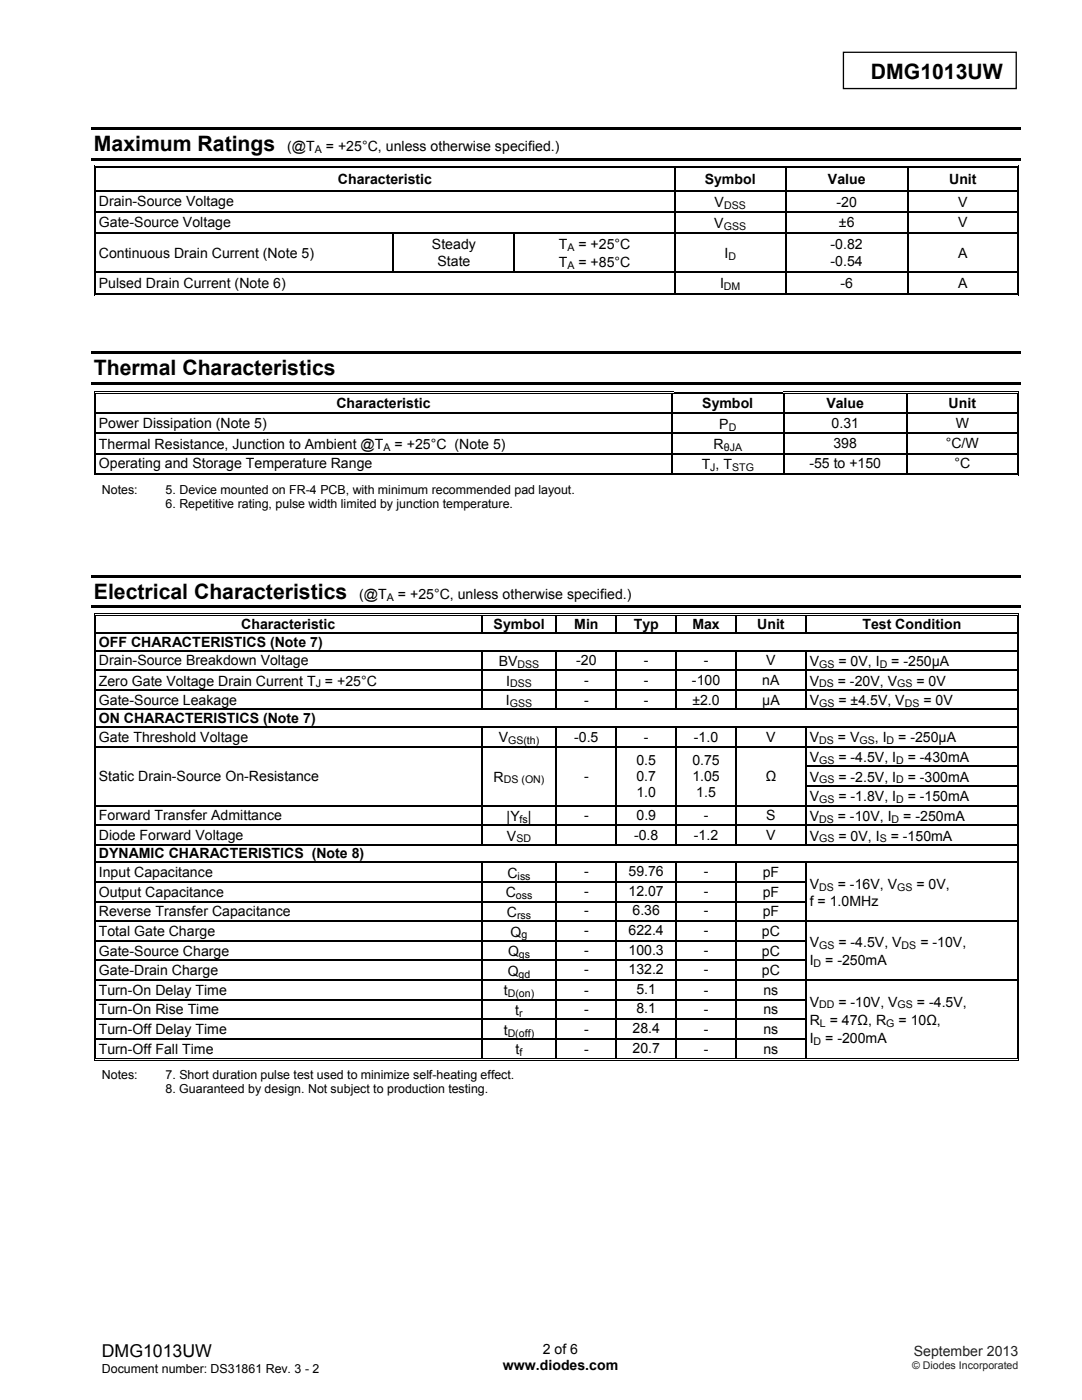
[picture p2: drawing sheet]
<svg xmlns="http://www.w3.org/2000/svg" width="216mm" height="279mm" viewBox="0 0 216 279" stroke-linecap="round" stroke-linejoin="round" font-family="sans-serif">
<defs><g id="words">
<g font-size="4.2">
<text x="173.8" y="15.8">DMG1013UW</text>
<text x="18.7" y="30.2">Maximum Ratings</text>
<text x="18.7" y="74.9">Thermal Characteristics</text>
<text x="18.7" y="119.6">Electrical Characteristics</text>
</g>
<text font-size="3.5" x="20.3" y="270.9">DMG1013UW</text>
<g font-size="2.8">
<text x="57.3" y="30.2">(@T</text>
<text x="65" y="30.2">= +25°C, unless otherwise specified.)</text>
<text x="19.7" y="41.2">Drain-Source Voltage</text>
<text x="67.4" y="36.8">Characteristic</text>
<text x="140.6" y="36.8">Symbol</text>
<text x="142.6" y="41.3">V</text>
<text x="165.2" y="36.8">Value</text>
<text x="166.9" y="41.2">-20</text>
<text x="189.4" y="36.8">Unit</text>
<text x="191.2" y="41.2">V</text>
<text x="19.7" y="45.4">Gate-Source Voltage</text>
<text x="142.5" y="45.5">V</text>
<text x="167.4" y="45.4">±6</text>
<text x="191.2" y="45.4">V</text>
<text x="19.7" y="51.4">Continuous Drain Current (Note 5)</text>
<text x="86.2" y="49.8">Steady</text>
<text x="87.3" y="53">State</text>
<text x="111.5" y="53.4">T</text>
<text x="111.5" y="49.7">T</text>
<text x="115.4" y="49.7">= +25°C</text>
<text x="115.4" y="53.4">= +85°C</text>
<text x="144.6" y="51.5">I</text>
<text x="165.7" y="49.8">-0.82</text>
<text x="165.7" y="53">-0.54</text>
<text x="191.2" y="51.4">A</text>
<text x="19.7" y="57.4">Pulsed Drain Current (Note 6)</text>
<text x="143.7" y="57.5">I</text>
<text x="167.7" y="57.4">-6</text>
<text x="191.2" y="57.4">A</text>
<text x="67.1" y="81.5">Characteristic</text>
<text x="140.1" y="81.5">Symbol</text>
<text x="164.9" y="81.5">Value</text>
<text x="189.3" y="81.5">Unit</text>
<text x="19.7" y="85.5">Power Dissipation (Note 5)</text>
<text x="19.7" y="89.6">Thermal Resistance, Junction to Ambient @T</text>
<text x="78.7" y="89.6">= +25°C (Note 5)</text>
<text x="142.4" y="89.6">R</text>
<text x="143.5" y="85.6">P</text>
<text x="165.9" y="85.5">0.31</text>
<text x="166.3" y="89.5">398</text>
<text x="188.7" y="89.5">°C/W</text>
<text x="190.7" y="85.5">W</text>
<text x="19.7" y="93.5">Operating and Storage Temperature Range</text>
<text x="140" y="93.6">T , T</text>
<text x="161.5" y="93.5">-55 to +150</text>
<text x="190.5" y="93.5">°C</text>
<text x="71.7" y="119.6">(@T</text>
<text x="79.4" y="119.6">= +25°C, unless otherwise specified.)</text>
<text x="48.1" y="125.6">Characteristic</text>
<text x="98.5" y="125.6">Symbol</text>
<text x="114.6" y="125.6">Min</text>
<text x="126.4" y="125.6">Typ</text>
<text x="138.2" y="125.6">Max</text>
<text x="151.1" y="125.6">Unit</text>
<text x="172.1" y="125.6">Test Condition</text>
<text x="19.7" y="129.1">OFF CHARACTERISTICS (Note 7)</text>
<text x="19.7" y="132.8">Drain-Source Breakdown Voltage</text>
<text x="19.7" y="136.8">Zero Gate Voltage Drain Current T = +25°C</text>
<text x="99.5" y="132.9">BV</text>
<text x="101" y="136.8">I</text>
<text x="115" y="132.8">-20</text>
<text x="116.5" y="136.7">-</text>
<text x="128.5" y="132.8">-</text>
<text x="128.5" y="136.7">-</text>
<text x="138.1" y="136.7">-100</text>
<text x="140.4" y="132.8">-</text>
<text x="152.1" y="136.7">nA</text>
<text x="152.9" y="132.8">V</text>
<text x="161.6" y="136.8">V</text>
<text x="161.6" y="132.9">V</text>
<text x="167.2" y="136.8">= -20V, V</text>
<text x="167.3" y="132.9">= 0V, I</text>
<text x="177.8" y="132.9">= -250μA</text>
<text x="182.9" y="136.8">= 0V</text>
<text x="19.7" y="140.6">Gate-Source Leakage</text>
<text x="100.9" y="140.7">I</text>
<text x="116.5" y="140.6">-</text>
<text x="128.5" y="140.6">-</text>
<text x="138.2" y="140.6">±2.0</text>
<text x="152.1" y="140.6">μA</text>
<text x="161.6" y="140.7">V</text>
<text x="167.3" y="140.7">= ±4.5V, V</text>
<text x="184.3" y="140.7">= 0V</text>
<text x="19.7" y="144.3">ON CHARACTERISTICS (Note 7)</text>
<text x="19.7" y="148">Gate Threshold Voltage</text>
<text x="99.5" y="148.2">V</text>
<text x="114.6" y="148">-0.5</text>
<text x="128.5" y="148">-</text>
<text x="138.5" y="148">-1.0</text>
<text x="152.9" y="148">V</text>
<text x="161.6" y="148.2">V</text>
<text x="167.2" y="148.2">= V</text>
<text x="174.6" y="148.2">, I</text>
<text x="179.2" y="148.2">= -250μA</text>
<text x="19.7" y="155.9">Static Drain-Source On-Resistance</text>
<text x="98.5" y="156">R</text>
<text x="116.5" y="155.9">-</text>
<text x="127" y="152.6">0.5</text>
<text x="127" y="155.9">0.7</text>
<text x="138.2" y="152.6">0.75</text>
<text x="138.2" y="155.9">1.05</text>
<text x="152.8" y="155.9">Ω</text>
<text x="161.6" y="156">V</text>
<text x="161.6" y="152.1">V</text>
<text x="167.3" y="152.1">= -4.5V, I</text>
<text x="167.3" y="156">= -2.5V, I</text>
<text x="181.1" y="152.1">= -430mA</text>
<text x="181.1" y="156">= -300mA</text>
<text x="127" y="159.1">1.0</text>
<text x="138.9" y="159.1">1.5</text>
<text x="161.6" y="159.9">V</text>
<text x="167.3" y="159.9">= -1.8V, I</text>
<text x="181.1" y="159.9">= -150mA</text>
<text x="19.7" y="163.7">Forward Transfer Admittance</text>
<text x="19.7" y="167.6">Diode Forward Voltage</text>
<text x="101.1" y="163.8">|Y |</text>
<text x="101.2" y="167.7">V</text>
<text x="116.5" y="163.7">-</text>
<text x="126.5" y="167.6">-0.8</text>
<text x="127" y="163.7">0.9</text>
<text x="138.5" y="167.6">-1.2</text>
<text x="140.4" y="163.7">-</text>
<text x="152.9" y="163.7">S</text>
<text x="152.9" y="167.6">V</text>
<text x="161.6" y="163.8">V</text>
<text x="161.6" y="167.7">V</text>
<text x="167.2" y="163.8">= -10V, I</text>
<text x="167.3" y="167.7">= 0V, I</text>
<text x="177.7" y="167.7">= -150mA</text>
<text x="180.2" y="163.8">= -250mA</text>
<text x="19.7" y="171.3">DYNAMIC CHARACTERISTICS (Note 8)</text>
<text x="19.7" y="175">Input Capacitance</text>
<text x="19.7" y="179">Output Capacitance</text>
<text x="100.9" y="179.1">C</text>
<text x="101.3" y="175.2">C</text>
<text x="116.5" y="174.8">-</text>
<text x="116.5" y="178.8">-</text>
<text x="125.4" y="174.8">59.76</text>
<text x="125.4" y="178.8">12.07</text>
<text x="140.4" y="174.8">-</text>
<text x="140.4" y="178.8">-</text>
<text x="152.2" y="175">pF</text>
<text x="152.2" y="179">pF</text>
<text x="161.6" y="177.5">V</text>
<text x="167.2" y="177.5">= -16V, V</text>
<text x="182.9" y="177.5">= 0V,</text>
<text x="19.7" y="182.9">Reverse Transfer Capacitance</text>
<text x="101.2" y="183">C</text>
<text x="116.5" y="182.7">-</text>
<text x="126.2" y="182.7">6.36</text>
<text x="140.4" y="182.7">-</text>
<text x="152.2" y="182.9">pF</text>
<text x="161.6" y="180.8">f = 1.0MHz</text>
<text x="19.7" y="186.8">Total Gate Charge</text>
<text x="19.7" y="190.7">Gate-Source Charge</text>
<text x="101.4" y="190.8">Q</text>
<text x="101.9" y="186.9">Q</text>
<text x="116.5" y="186.6">-</text>
<text x="116.5" y="190.5">-</text>
<text x="125.4" y="186.6">622.4</text>
<text x="125.4" y="190.5">100.3</text>
<text x="140.4" y="186.6">-</text>
<text x="140.4" y="190.5">-</text>
<text x="152" y="186.8">pC</text>
<text x="152" y="190.7">pC</text>
<text x="161.6" y="189">V</text>
<text x="167.3" y="189">= -4.5V, V</text>
<text x="183.6" y="189">= -10V,</text>
<text x="19.7" y="194.6">Gate-Drain Charge</text>
<text x="101.3" y="194.8">Q</text>
<text x="116.5" y="194.4">-</text>
<text x="125.4" y="194.4">132.2</text>
<text x="140.4" y="194.4">-</text>
<text x="152" y="194.6">pC</text>
<text x="161.6" y="192.7">I</text>
<text x="164.7" y="192.7">= -250mA</text>
<text x="19.7" y="198.5">Turn-On Delay Time</text>
<text x="19.7" y="202.5">Turn-On Rise Time</text>
<text x="100.5" y="198.7">t</text>
<text x="102.8" y="202.6">t</text>
<text x="116.5" y="198.5">-</text>
<text x="116.5" y="202.5">-</text>
<text x="127" y="198.3">5.1</text>
<text x="127" y="202.2">8.1</text>
<text x="140.4" y="198.5">-</text>
<text x="140.4" y="202.5">-</text>
<text x="152.3" y="198.5">ns</text>
<text x="152.3" y="202.5">ns</text>
<text x="161.6" y="200.9">V</text>
<text x="167.3" y="200.9">= -10V, V</text>
<text x="183" y="200.9">= -4.5V,</text>
<text x="19.7" y="206.4">Turn-Off Delay Time</text>
<text x="100.5" y="206.5">t</text>
<text x="116.5" y="206.4">-</text>
<text x="126.2" y="206.2">28.4</text>
<text x="140.4" y="206.4">-</text>
<text x="152.3" y="206.4">ns</text>
<text x="161.6" y="204.5">R = 47Ω, R</text>
<text x="161.6" y="208.2">I</text>
<text x="164.7" y="208.2">= -200mA</text>
<text x="179.3" y="204.5">= 10Ω,</text>
<text x="19.7" y="210.3">Turn-Off Fall Time</text>
<text x="102.9" y="210.4">t</text>
<text x="116.5" y="210.3">-</text>
<text x="126.2" y="210.1">20.7</text>
<text x="140.4" y="210.3">-</text>
<text x="152.3" y="210.3">ns</text>
<text x="100.3" y="273.5">www.diodes.com</text>
<text x="108.3" y="270.2">2 of 6</text>
</g>
<text font-size="2.8" fill="#231f20" x="182.3" y="270.6">September 2013</text>
<g font-size="2.5">
<text x="20.3" y="98.6">Notes:</text>
<text x="33" y="101.4">6. Repetitive rating, pulse width limited by junction temperature.</text>
<text x="33" y="98.6">5. Device mounted on FR-4 PCB, with minimum recommended pad layout.</text>
<text x="20.3" y="215.3">Notes:</text>
<text x="33" y="215.3">7. Short duration pulse test used to minimize self-heating effect.</text>
<text x="33" y="218.2">8. Guaranteed by design. Not subject to production testing.</text>
<text x="20.3" y="274">Document number: DS31861 Rev. 3 - 2</text>
</g>
<g font-size="2.1">
<text x="62.8" y="30.6">A</text>
<text x="144.5" y="41.7">DSS</text>
<text x="144.4" y="45.9">GSS</text>
<text x="113.2" y="50.1">A</text>
<text x="113.2" y="53.7">A</text>
<text x="145.4" y="51.9">D</text>
<text x="144.5" y="57.9">DM</text>
<text x="145.4" y="86">D</text>
<text x="76.5" y="90">A</text>
<text x="141.7" y="94">J</text>
<text x="144.4" y="90">θJA</text>
<text x="146.1" y="94">STG</text>
<text x="77.2" y="119.9">A</text>
<text x="63" y="137.2">J</text>
<text x="101.8" y="137.2">DSS</text>
<text x="103.3" y="133.3">DSS</text>
<text x="163.4" y="133.3">GS</text>
<text x="163.4" y="137.2">DS</text>
<text x="175.5" y="133.3">D</text>
<text x="179" y="137.2">GS</text>
<text x="101.7" y="141.1">GSS</text>
<text x="163.4" y="141.1">GS</text>
<text x="180.5" y="141.1">DS</text>
<text x="101.4" y="148.5">GS(th)</text>
<text x="163.4" y="148.5">DS</text>
<text x="171.5" y="148.5">GS</text>
<text x="176.9" y="148.5">D</text>
<text x="163.4" y="152.4">GS</text>
<text x="178.8" y="152.4">D</text>
<text x="100.5" y="156.4">DS (ON)</text>
<text x="163.4" y="156.4">GS</text>
<text x="163.4" y="160.3">GS</text>
<text x="178.8" y="156.4">D</text>
<text x="178.8" y="160.3">D</text>
<text x="103.7" y="164.2">fs</text>
<text x="163.4" y="164.2">DS</text>
<text x="177.9" y="164.2">D</text>
<text x="103" y="168.1">SD</text>
<text x="163.4" y="168.1">GS</text>
<text x="175.5" y="168.1">S</text>
<text x="102.9" y="179.5">oss</text>
<text x="103.3" y="175.5">iss</text>
<text x="163.4" y="177.8">DS</text>
<text x="179" y="177.8">GS</text>
<text x="103.2" y="183.4">rss</text>
<text x="103.5" y="191.2">gs</text>
<text x="104.1" y="187.3">g</text>
<text x="163.4" y="189.4">GS</text>
<text x="179.9" y="189.4">DS</text>
<text x="103.5" y="195.1">gd</text>
<text x="162.3" y="193">D</text>
<text x="101.3" y="199">D(on)</text>
<text x="103.6" y="202.9">r</text>
<text x="163.4" y="201.3">DD</text>
<text x="179.1" y="201.3">GS</text>
<text x="101.3" y="206.9">D(off)</text>
<text x="162.3" y="208.6">D</text>
<text x="163.6" y="204.9">L</text>
<text x="176.8" y="204.9">G</text>
<text x="103.7" y="210.8">f</text>
</g>
<text font-size="2.1" fill="#231f20" x="182" y="273.2">© Diodes Incorporated</text>
</g></defs>
<path d="M168.3 10.4h34.5v7.3h-34.5z" fill="none" stroke="#000" stroke-width=".26"/>
<g fill="#000">
<path d="M18.2 25.4h185.5v.5h-185.5zM18.2 31.5h185.5v.5h-185.5zM18.7 33.1h.2v.5h-.2zM18.7 33.1h.5v.1h-.5zM18.7 38h.2v.4h-.2zM19 33.4h.2v.2h-.2zM19 38h.2v.4h-.2zM134.5 33.6h.3zM134.5 33.1h.5v.1h-.5zM134.5 33.4h.5v.2h-.5zM134.5 38h.3v.4h-.3zM156.6 33.6h.3z"/>
<path d="M156.6 33.1h.5v.1h-.5zM156.6 33.4h.5v.2h-.5zM156.6 38h.3v.4h-.3zM181 33.6h.3zM181 33.1h.5v.1h-.5zM181 33.4h.5v.2h-.5zM181 38h.3v.4h-.3zM202.9 33.1h.5v.1h-.5zM202.9 33.4h.1v.2h-.1zM202.9 38h.1v.4h-.1zM203.2 33.1h.2v.5h-.2zM203.2 38h.2v.4h-.2z"/>
<path d="M18.7 42.1h.2v.3h-.2zM18.7 46.4h.2v.4h-.2zM18.7 54.1h.2v.3h-.2zM18.7 58.8h.5v.1h-.5zM19 42.1h.2v.3h-.2zM19 46.4h.2v.4h-.2zM19 54.1h.2v.3h-.2zM19 58.4h.2v.2h-.2zM78.3 46.4h.4v.4h-.4zM102.5 46.4h.3v.4h-.3zM134.5 42.1h.3v.3h-.3zM134.5 46.4h.3v.4h-.3z"/>
<path d="M134.5 54.1h.3v.3h-.3zM134.5 58.4h.5v.2h-.5zM156.6 42.1h.3v.3h-.3zM156.6 46.4h.3v.4h-.3zM156.6 54.1h.3v.3h-.3zM156.6 58.4h.5v.2h-.5zM181 42.1h.3v.3h-.3zM181 46.4h.3v.4h-.3zM181 54.1h.3v.3h-.3zM181 58.4h.5v.2h-.5zM202.9 42.1h.1v.3h-.1zM202.9 46.4h.1v.4h-.1z"/>
<path d="M202.9 54.1h.1v.3h-.1zM202.9 58.8h.5v.1h-.5zM202.9 58.4h.1v.2h-.1zM203.2 42.1h.2v.3h-.2zM203.2 46.4h.2v.4h-.2zM203.2 54.1h.2v.3h-.2zM203.2 58.4h.2v.5h-.2zM18.2 70.1h185.5v.5h-185.5zM18.2 76.2h185.5v.5h-185.5zM18.7 78.1h.2v.6h-.2zM18.7 78.1h.5v.2h-.5zM19 78.5h.2v.2h-.2z"/>
<path d="M133.9 78.7h.4zM133.9 78.1h.6v.2h-.6zM133.9 78.5h.6v.2h-.6zM156.2 78.7h.3zM156.2 78.1h.5v.2h-.5zM156.2 78.5h.5v.2h-.5zM180.8 78.7h.3zM180.8 78.1h.5v.2h-.5zM180.8 78.5h.5v.2h-.5zM202.9 78.1h.5v.2h-.5zM202.9 78.5h.1v.2h-.1zM203.2 78.1h.2v.6h-.2z"/>
<path d="M18.7 82.3h.2v.4h-.2zM18.7 86.3h.2v.4h-.2zM18.7 90.3h.2v.4h-.2zM18.7 94.7h.5v.2h-.5zM19 82.3h.2v.4h-.2zM19 86.3h.2v.4h-.2zM19 90.3h.2v.4h-.2zM19 94.4h.2v.1h-.2zM133.9 82.3h.4v.4h-.4zM133.9 86.3h.4v.4h-.4zM133.9 90.3h.4v.4h-.4zM133.9 94.4h.6v.1h-.6z"/>
<path d="M133.9 94.7h.6v.2h-.6zM156.2 82.3h.3v.4h-.3zM156.2 86.3h.3v.4h-.3zM156.2 90.3h.3v.4h-.3zM156.2 94.4h.5v.1h-.5zM180.8 82.3h.3v.4h-.3zM180.8 86.3h.3v.4h-.3zM180.8 90.3h.3v.4h-.3zM180.8 94.4h.5v.1h-.5zM202.9 82.3h.1v.4h-.1zM202.9 86.3h.1v.4h-.1zM202.9 90.3h.1v.4h-.1z"/>
<path d="M202.9 94.7h.5v.2h-.5zM202.9 94.4h.1v.1h-.1zM203.2 82.3h.2v.4h-.2zM203.2 86.3h.2v.4h-.2zM203.2 90.3h.2v.4h-.2zM203.2 94.4h.2v.5h-.2zM18.2 114.7h185.5v.6h-185.5zM18.2 120.8h185.5v.6h-185.5zM18.7 122.4h.2v.6h-.2zM18.7 122.4h.5v.2h-.5zM18.7 126.2h.2v.3h-.2zM18.7 129.7h.2v.3h-.2z"/>
<path d="M18.7 133.6h.2v.3h-.2zM18.7 137.5h.2v.3h-.2zM19 122.8h.2v.2h-.2zM19 122.8h.2v.1h-.2zM19 126.2h.2v.3h-.2zM19 129.7h.2v.3h-.2zM19 133.6h.2v.3h-.2zM19 137.5h.2v.3h-.2zM96 122.9l.2 .1zM96 122.4h.5v.2h-.5zM96 122.8h.5v.1h-.5zM96 129.7h.2v.3h-.2z"/>
<path d="M96 133.6h.2v.3h-.2zM96 137.5h.2v.3h-.2zM110.9 122.9l.3 .1zM110.9 122.4h.5v.2h-.5zM110.9 122.8h.5v.1h-.5zM110.9 129.7h.3v.3h-.3zM110.9 133.6h.3v.3h-.3zM110.9 137.5h.3v.3h-.3zM122.9 122.9l.2 .1zM122.9 122.4h.5v.2h-.5zM122.9 122.8h.5v.1h-.5zM122.9 129.7h.2v.3h-.2z"/>
<path d="M122.9 133.6h.2v.3h-.2zM122.9 137.5h.2v.3h-.2zM134.8 122.9l.2 .1zM134.8 122.4h.5v.2h-.5zM134.8 122.8h.5v.1h-.5zM134.8 129.7h.2v.3h-.2zM134.8 133.6h.2v.3h-.2zM134.8 137.5h.2v.3h-.2zM146.7 122.9l.3 .1zM146.7 122.4h.5v.2h-.5zM146.7 122.8h.5v.1h-.5zM146.7 129.7h.3v.3h-.3z"/>
<path d="M146.7 133.6h.3v.3h-.3zM146.7 137.5h.3v.3h-.3zM160.7 122.9l.3 .1zM160.7 122.4h.5v.2h-.5zM160.7 122.8h.5v.1h-.5zM160.7 129.7h.3v.3h-.3zM160.7 133.6h.3v.3h-.3zM160.7 137.5h.3v.3h-.3zM202.9 122.4h.5v.2h-.5zM202.9 122.8h.1v.2h-.1zM202.9 122.8h.1v.1h-.1zM202.9 126.2h.1v.3h-.1z"/>
<path d="M202.9 129.7h.1v.3h-.1zM202.9 133.6h.1v.3h-.1zM202.9 137.5h.1v.3h-.1zM203.2 122.4h.2v.6h-.2zM203.2 126.2h.2v.3h-.2zM203.2 129.7h.2v.3h-.2zM203.2 133.6h.2v.3h-.2zM203.2 137.5h.2v.3h-.2zM18.7 141.5h.2v.2h-.2zM18.7 145h.2v.2h-.2zM18.7 148.9h.2v.3h-.2zM18.7 152.8h.2v.3h-.2z"/>
<path d="M18.7 156.7h.2v.3h-.2zM19 141.5h.2v.2h-.2zM19 145h.2v.2h-.2zM19 148.9h.2v.3h-.2zM19 152.8h.2v.3h-.2zM19 156.7h.2v.3h-.2zM96 145h.2v.2h-.2zM96 148.9h.2v.3h-.2zM96 152.8h.2v.3h-.2zM96 156.7h.2v.3h-.2zM110.9 145h.3v.2h-.3zM110.9 148.9h.3v.3h-.3z"/>
<path d="M110.9 152.8h.3v.3h-.3zM110.9 156.7h.3v.3h-.3zM122.9 145h.2v.2h-.2zM122.9 148.9h.2v.3h-.2zM122.9 152.8h.2v.3h-.2zM122.9 156.7h.2v.3h-.2zM134.8 145h.2v.2h-.2zM134.8 148.9h.2v.3h-.2zM134.8 152.8h.2v.3h-.2zM134.8 156.7h.2v.3h-.2zM146.7 145h.3v.2h-.3zM146.7 148.9h.3v.3h-.3z"/>
<path d="M146.7 152.8h.3v.3h-.3zM146.7 156.7h.3v.3h-.3zM160.7 145h.3v.2h-.3zM160.7 148.9h.3v.3h-.3zM160.7 152.8h.3v.3h-.3zM160.7 156.7h.3v.3h-.3zM202.9 141.5h.1v.2h-.1zM202.9 145h.1v.2h-.1zM202.9 148.9h.1v.3h-.1zM202.9 152.8h.1v.3h-.1zM202.9 156.7h.1v.3h-.1zM203.2 141.5h.2v.2h-.2z"/>
<path d="M203.2 145h.2v.2h-.2zM203.2 148.9h.2v.3h-.2zM203.2 152.8h.2v.3h-.2zM203.2 156.7h.2v.3h-.2zM18.7 160.6h.2v.3h-.2zM18.7 164.5h.2v.3h-.2zM18.7 168.5h.2v.2h-.2zM18.7 172h.2v.3h-.2zM18.7 175.9h.2v.3h-.2zM19 160.6h.2v.3h-.2zM19 164.5h.2v.3h-.2zM19 168.5h.2v.2h-.2z"/>
<path d="M19 172h.2v.3h-.2zM19 175.9h.2v.3h-.2zM96 160.6h.2v.3h-.2zM96 164.5h.2v.3h-.2zM96 172h.2v.3h-.2zM96 175.9h.2v.3h-.2zM110.9 160.6h.3v.3h-.3zM110.9 164.5h.3v.3h-.3zM110.9 172h.3v.3h-.3zM110.9 175.9h.3v.3h-.3zM122.9 160.6h.2v.3h-.2zM122.9 164.5h.2v.3h-.2z"/>
<path d="M122.9 172h.2v.3h-.2zM122.9 175.9h.2v.3h-.2zM134.8 160.6h.2v.3h-.2zM134.8 164.5h.2v.3h-.2zM134.8 172h.2v.3h-.2zM134.8 175.9h.2v.3h-.2zM146.7 160.6h.3v.3h-.3zM146.7 164.5h.3v.3h-.3zM146.7 172h.3v.3h-.3zM146.7 175.9h.3v.3h-.3zM160.7 160.6h.3v.3h-.3zM160.7 164.5h.3v.3h-.3z"/>
<path d="M160.7 172h.3v.3h-.3zM160.7 175.9h.3v.3h-.3zM202.9 160.6h.1v.3h-.1zM202.9 164.5h.1v.3h-.1zM202.9 168.5h.1v.2h-.1zM202.9 172h.1v.3h-.1zM202.9 175.9h.1v.3h-.1zM203.2 160.6h.2v.3h-.2zM203.2 164.5h.2v.3h-.2zM203.2 168.5h.2v.2h-.2zM203.2 172h.2v.3h-.2zM203.2 175.9h.2v.3h-.2z"/>
<path d="M18.7 179.8h.2v.3h-.2zM18.7 183.7h.2v.3h-.2zM18.7 187.6h.2v.3h-.2zM18.7 191.5h.2v.3h-.2zM18.7 195.5h.2v.2h-.2zM18.7 199.4h.2v.2h-.2zM19 179.8h.2v.3h-.2zM19 183.7h.2v.3h-.2zM19 187.6h.2v.3h-.2zM19 191.5h.2v.3h-.2zM19 195.5h.2v.2h-.2zM19 199.4h.2v.2h-.2z"/>
<path d="M96 179.8h.2v.3h-.2zM96 183.7h.2v.3h-.2zM96 187.6h.2v.3h-.2zM96 191.5h.2v.3h-.2zM96 195.5h.2v.2h-.2zM96 199.4h.2v.2h-.2zM110.9 179.8h.3v.3h-.3zM110.9 183.7h.3v.3h-.3zM110.9 187.6h.3v.3h-.3zM110.9 191.5h.3v.3h-.3zM110.9 195.5h.3v.2h-.3zM110.9 199.4h.3v.2h-.3z"/>
<path d="M122.9 179.8h.2v.3h-.2zM122.9 183.7h.2v.3h-.2zM122.9 187.6h.2v.3h-.2zM122.9 191.5h.2v.3h-.2zM122.9 195.5h.2v.2h-.2zM122.9 199.4h.2v.2h-.2zM134.8 179.8h.2v.3h-.2zM134.8 183.7h.2v.3h-.2zM134.8 187.6h.2v.3h-.2zM134.8 191.5h.2v.3h-.2zM134.8 195.5h.2v.2h-.2zM134.8 199.4h.2v.2h-.2z"/>
<path d="M146.7 179.8h.3v.3h-.3zM146.7 183.7h.3v.3h-.3zM146.7 187.6h.3v.3h-.3zM146.7 191.5h.3v.3h-.3zM146.7 195.5h.3v.2h-.3zM146.7 199.4h.3v.2h-.3zM160.7 179.8h.3v.3h-.3zM160.7 183.7h.3v.3h-.3zM160.7 187.6h.3v.3h-.3zM160.7 191.5h.3v.3h-.3zM160.7 195.5h.3v.2h-.3zM160.7 199.4h.3v.2h-.3z"/>
<path d="M202.9 179.8h.1v.3h-.1zM202.9 183.7h.1v.3h-.1zM202.9 187.6h.1v.3h-.1zM202.9 191.5h.1v.3h-.1zM202.9 195.5h.1v.2h-.1zM202.9 199.4h.1v.2h-.1zM203.2 179.8h.2v.3h-.2zM203.2 183.7h.2v.3h-.2zM203.2 187.6h.2v.3h-.2zM203.2 191.5h.2v.3h-.2zM203.2 195.5h.2v.2h-.2zM203.2 199.4h.2v.2h-.2z"/>
<path d="M18.7 203.3h.2v.3h-.2zM18.7 207.2h.2v.3h-.2zM18.7 211.5h.5v.1h-.5zM19 203.3h.2v.3h-.2zM19 207.2h.2v.3h-.2zM19 211.1h.2v.2h-.2zM96 203.3h.2v.3h-.2zM96 207.2h.2v.3h-.2zM96 211.1h.5v.2h-.5zM110.9 203.3h.3v.3h-.3zM110.9 207.2h.3v.3h-.3zM110.9 211.1h.5v.2h-.5z"/>
<path d="M122.9 203.3h.2v.3h-.2zM122.9 207.2h.2v.3h-.2zM122.9 211.1h.5v.2h-.5zM122.9 211.5h.5v.1h-.5zM134.8 203.3h.2v.3h-.2zM134.8 207.2h.2v.3h-.2zM134.8 211.1h.5v.2h-.5zM146.7 203.3h.3v.3h-.3zM146.7 207.2h.3v.3h-.3zM146.7 211.1h.5v.2h-.5zM160.7 203.3h.3v.3h-.3zM160.7 207.2h.3v.3h-.3z"/>
<path d="M160.7 211.1h.5v.2h-.5zM202.9 203.3h.1v.3h-.1zM202.9 207.2h.1v.3h-.1zM202.9 211.5h.5v.1h-.5zM202.9 211.1h.1v.2h-.1zM203.2 203.3h.2v.3h-.2zM203.2 207.2h.2v.3h-.2zM203.2 211.1h.2v.5h-.2z"/>
</g>
<g fill="none" stroke="#000" stroke-width=".2">
<path d="M18.8 33.6v4.4M18.8 38.4v3.7M19.1 33.6v4.4M19.1 38.4v3.7M19.2 33.1h115.3M19.2 33.5h115.3M135 33.1h21.6M135 33.5h21.6M157.1 33.1h23.9M157.1 33.5h23.9M181.5 33.1h21.4M181.5 33.5h21.4"/>
<path d="M202.9 33.6v4.4M202.9 38.4v3.7M203.3 33.6v4.4M203.3 38.4v3.7M18.8 42.4v4M18.8 46.8v7.3M18.8 54.4v4.5M19.1 42.4v4M19.1 46.8v7.3M19.1 54.4v4M19.2 58.9h183.7M19.2 58.5h115.3"/>
<path d="M135 58.5h21.6M157.1 58.5h23.9M181.5 58.5h21.4M202.9 42.4v4M202.9 46.8v7.3M202.9 54.4v4M203.3 42.4v4M203.3 46.8v7.3M203.3 54.4v4M18.8 78.7v3.6M19.1 78.7v3.6M19.2 78.2h114.7"/>
<path d="M19.2 78.6h114.7M134.5 78.2h21.7M134.5 78.6h21.7M156.7 78.2h24.1M156.7 78.6h24.1M181.3 78.2h21.6M181.3 78.6h21.6M202.9 78.7v3.6M203.3 78.7v3.6M18.8 82.7v3.6M18.8 86.7v3.6M18.8 90.7v4.2"/>
<path d="M19.1 82.7v3.6M19.1 86.7v3.6M19.1 90.7v3.7M19.2 94.8h114.7M19.2 94.4h114.7M134.5 94.4h21.7M156.7 94.4h24.1M181.3 94.4h21.6M202.9 94.8h-68.4M202.9 82.7v3.6M202.9 86.7v3.6M202.9 90.7v3.7"/>
<path d="M203.3 82.7v3.6M203.3 86.7v3.6M203.3 90.7v3.7M18.8 123v3.2M18.8 126.5v3.2M18.8 130v3.6M18.8 133.9v3.6M18.8 137.8v3.7M19.1 123v3.2M19.1 126.5v3.2M19.1 130v3.6M19.1 133.9v3.6"/>
<path d="M19.1 137.8v3.7M19.2 122.5h76.8M19.2 122.9h76.8M96.5 122.5h14.4M96.5 122.9h14.4M111.4 122.5h11.5M111.4 122.9h11.5M123.4 122.5h11.4M123.4 122.9h11.4M135.3 122.5h11.4M135.3 122.9h11.4M147.2 122.5h13.5"/>
<path d="M147.2 122.9h13.5M161.2 122.5h41.7M161.2 122.9h41.7M202.9 123v3.2M202.9 126.5v3.2M202.9 130v3.6M202.9 133.9v3.6M202.9 137.8v3.7M203.3 123v3.2M203.3 126.5v3.2M203.3 130v3.6M203.3 133.9v3.6"/>
<path d="M203.3 137.8v3.7M18.8 141.7v3.3M18.8 145.2v3.7M18.8 149.2v3.6M18.8 153.1v3.6M18.8 157v3.6M19.1 141.7v3.3M19.1 145.2v3.7M19.1 149.2v3.6M19.1 153.1v3.6M19.1 157v3.6M202.9 141.7v3.3"/>
<path d="M202.9 145.2v3.7M202.9 149.2v3.6M202.9 153.1v3.6M202.9 157v3.6M203.3 141.7v3.3M203.3 145.2v3.7M203.3 149.2v3.6M203.3 153.1v3.6M203.3 157v3.6M18.8 160.9v3.6M18.8 164.8v3.7M18.8 168.7v3.3"/>
<path d="M18.8 172.3v3.6M18.8 176.2v3.6M19.1 160.9v3.6M19.1 164.8v3.7M19.1 168.7v3.3M19.1 172.3v3.6M19.1 176.2v3.6M202.9 160.9v3.6M202.9 164.8v3.7M202.9 168.7v3.3M202.9 172.3v3.6M202.9 176.2v3.6"/>
<path d="M203.3 160.9v3.6M203.3 164.8v3.7M203.3 168.7v3.3M203.3 172.3v3.6M203.3 176.2v3.6M18.8 180.1v3.6M18.8 184v3.6M18.8 187.9v3.6M18.8 191.8v3.7M18.8 195.7v3.7M18.8 199.6v3.7M19.1 180.1v3.6"/>
<path d="M19.1 184v3.6M19.1 187.9v3.6M19.1 191.8v3.7M19.1 195.7v3.7M19.1 199.6v3.7M202.9 180.1v3.6M202.9 184v3.6M202.9 187.9v3.6M202.9 191.8v3.7M202.9 195.7v3.7M202.9 199.6v3.7M203.3 180.1v3.6"/>
<path d="M203.3 184v3.6M203.3 187.9v3.6M203.3 191.8v3.7M203.3 195.7v3.7M203.3 199.6v3.7M18.8 203.6v3.6M18.8 207.5v4.1M19.1 203.6v3.6M19.1 207.5v3.6M19.2 211.6h103.7M19.2 211.2h76.8M96.5 211.2h14.4"/>
<path d="M111.4 211.2h11.5M123.4 211.2h11.4M135.3 211.2h11.4M147.2 211.2h13.5M161.2 211.2h41.7M202.9 211.6h-79.5M202.9 203.6v3.6M202.9 207.5v3.6M203.3 203.6v3.6M203.3 207.5v3.6"/>
</g>
<g fill="none" stroke="#000" stroke-width=".34">
<path d="M19.2 38.2h115.3M134.7 33.6v4.4M134.7 38.4v3.7M134.8 38.2h21.8M156.8 33.6v4.4M156.8 38.4v3.7M156.9 38.2h24.1M181.1 33.6v4.4M181.1 38.4v3.7M181.3 38.2h21.6M19.2 42.2h115.3M19.2 46.6h59.1"/>
<path d="M19.2 54.2h115.3M78.5 46.8v7.3M78.7 46.6h23.8M102.7 46.8v7.3M102.8 46.6h31.7M134.7 42.4v4M134.7 46.8v7.3M134.7 54.4v4M134.8 42.2h21.8M134.8 46.6h21.8M134.8 54.2h21.8M156.8 42.4v4"/>
<path d="M156.8 46.8v7.3M156.8 54.4v4M156.9 42.2h24.1M156.9 46.6h24.1M156.9 54.2h24.1M181.1 42.4v4M181.1 46.8v7.3M181.1 54.4v4M181.3 42.2h21.6M181.3 46.6h21.6M181.3 54.2h21.6M134.1 78.7v3.6"/>
<path d="M156.4 78.7v3.6M181 78.7v3.6M19.2 82.5h114.7M19.2 86.5h114.7M19.2 90.5h114.7M134.1 82.7v3.6M134.1 86.7v3.6M134.1 90.7v3.7M134.3 82.5h21.9M134.3 86.5h21.9M134.3 90.5h21.9M156.4 82.7v3.6"/>
<path d="M156.4 86.7v3.6M156.4 90.7v3.7M156.5 82.5h24.3M156.5 86.5h24.3M156.5 90.5h24.3M181 82.7v3.6M181 86.7v3.6M181 90.7v3.7M181.1 82.5h21.8M181.1 86.5h21.8M181.1 90.5h21.8"/>
</g>
<g fill="none" stroke="#000" stroke-width=".25">
<path d="M19.2 126.3h183.7M19.2 129.8h76.8M19.2 133.8h76.8M19.2 137.7h76.8M96.1 123v3.2M96.1 130v3.6M96.1 133.9v3.6M96.1 137.8v3.7M96.2 129.8h14.7M96.2 133.8h14.7M96.2 137.7h14.7M111 123v3.2"/>
<path d="M111 130v3.6M111 133.9v3.6M111 137.8v3.7M111.2 129.8h11.7M111.2 133.8h11.7M111.2 137.7h11.7M123 123v3.2M123 130v3.6M123 133.9v3.6M123 137.8v3.7M123.1 129.8h11.7M123.1 133.8h11.7"/>
<path d="M123.1 137.7h11.7M134.9 123v3.2M134.9 130v3.6M134.9 133.9v3.6M134.9 137.8v3.7M135 129.8h11.7M135 133.8h11.7M135 137.7h11.7M146.9 123v3.2M146.9 130v3.6M146.9 133.9v3.6M146.9 137.8v3.7"/>
<path d="M147 129.8h13.7M147 133.8h13.7M147 137.7h13.7M160.8 123v3.2M160.8 130v3.6M160.8 133.9v3.6M160.8 137.8v3.7M161 129.8h41.9M161 133.8h41.9M161 137.7h41.9M19.2 141.6h183.7M19.2 145.1h76.8"/>
<path d="M19.2 149h76.8M96.1 145.2v3.7M96.1 149.2v3.6M96.1 153.1v3.6M96.1 157v3.6M96.2 145.1h14.7M96.2 149h14.7M111 145.2v3.7M111 149.2v3.6M111 153.1v3.6M111 157v3.6M111.2 145.1h11.7"/>
<path d="M111.2 149h11.7M123 145.2v3.7M123 149.2v3.6M123 153.1v3.6M123 157v3.6M123.1 145.1h11.7M123.1 149h11.7M134.9 145.2v3.7M134.9 149.2v3.6M134.9 153.1v3.6M134.9 157v3.6M135 145.1h11.7"/>
<path d="M135 149h11.7M146.9 145.2v3.7M146.9 149.2v3.6M146.9 153.1v3.6M146.9 157v3.6M147 145.1h13.7M147 149h13.7M160.8 145.2v3.7M160.8 149.2v3.6M160.8 153.1v3.6M160.8 157v3.6M161 145.1h41.9"/>
<path d="M161 149h41.9M161 152.9h41.9M161 156.8h41.9M19.2 160.8h76.8M19.2 164.7h76.8M19.2 168.6h183.7M19.2 172.1h76.8M19.2 176h76.8M19.2 179.9h76.8M96.1 160.9v3.6M96.1 164.8v3.7M96.1 172.3v3.6"/>
<path d="M96.1 176.2v3.6M96.2 160.8h14.7M96.2 164.7h14.7M96.2 172.1h14.7M96.2 176h14.7M96.2 179.9h14.7M111 160.9v3.6M111 164.8v3.7M111 172.3v3.6M111 176.2v3.6M111.2 160.8h11.7M111.2 164.7h11.7"/>
<path d="M111.2 172.1h11.7M111.2 176h11.7M111.2 179.9h11.7M123 160.9v3.6M123 164.8v3.7M123 172.3v3.6M123 176.2v3.6M123.1 160.8h11.7M123.1 164.7h11.7M123.1 172.1h11.7M123.1 176h11.7M123.1 179.9h11.7"/>
<path d="M134.9 160.9v3.6M134.9 164.8v3.7M134.9 172.3v3.6M134.9 176.2v3.6M135 160.8h11.7M135 164.7h11.7M135 172.1h11.7M135 176h11.7M135 179.9h11.7M146.9 160.9v3.6M146.9 164.8v3.7M146.9 172.3v3.6"/>
<path d="M146.9 176.2v3.6M147 160.8h13.7M147 164.7h13.7M147 172.1h13.7M147 176h13.7M147 179.9h13.7M160.8 160.9v3.6M160.8 164.8v3.7M160.8 172.3v3.6M160.8 176.2v3.6M161 160.8h41.9M161 164.7h41.9"/>
<path d="M161 172.1h41.9M19.2 183.8h76.8M19.2 187.7h76.8M19.2 191.7h76.8M19.2 195.6h76.8M19.2 199.5h76.8M96.1 180.1v3.6M96.1 184v3.6M96.1 187.9v3.6M96.1 191.8v3.7M96.1 195.7v3.7M96.1 199.6v3.7"/>
<path d="M96.2 183.8h14.7M96.2 187.7h14.7M96.2 191.7h14.7M96.2 195.6h14.7M96.2 199.5h14.7M111 180.1v3.6M111 184v3.6M111 187.9v3.6M111 191.8v3.7M111 195.7v3.7M111 199.6v3.7M111.2 183.8h11.7"/>
<path d="M111.2 187.7h11.7M111.2 191.7h11.7M111.2 195.6h11.7M111.2 199.5h11.7M123 180.1v3.6M123 184v3.6M123 187.9v3.6M123 191.8v3.7M123 195.7v3.7M123 199.6v3.7M123.1 183.8h11.7M123.1 187.7h11.7"/>
<path d="M123.1 191.7h11.7M123.1 195.6h11.7M123.1 199.5h11.7M134.9 180.1v3.6M134.9 184v3.6M134.9 187.9v3.6M134.9 191.8v3.7M134.9 195.7v3.7M134.9 199.6v3.7M135 183.8h11.7M135 187.7h11.7M135 191.7h11.7"/>
<path d="M135 195.6h11.7M135 199.5h11.7M146.9 180.1v3.6M146.9 184v3.6M146.9 187.9v3.6M146.9 191.8v3.7M146.9 195.7v3.7M146.9 199.6v3.7M147 183.8h13.7M147 187.7h13.7M147 191.7h13.7M147 195.6h13.7"/>
<path d="M147 199.5h13.7M160.8 180.1v3.6M160.8 184v3.6M160.8 187.9v3.6M160.8 191.8v3.7M160.8 195.7v3.7M160.8 199.6v3.7M161 183.8h41.9M161 195.6h41.9M19.2 203.4h76.8M19.2 207.3h76.8M96.1 203.6v3.6"/>
<path d="M96.1 207.5v3.6M96.2 203.4h14.7M96.2 207.3h14.7M111 203.6v3.6M111 207.5v3.6M111.2 203.4h11.7M111.2 207.3h11.7M123 203.6v3.6M123 207.5v3.6M123.1 203.4h11.7M123.1 207.3h11.7M134.9 203.6v3.6"/>
<path d="M134.9 207.5v3.6M135 203.4h11.7M135 207.3h11.7M146.9 203.6v3.6M146.9 207.5v3.6M147 203.4h13.7M147 207.3h13.7M160.8 203.6v3.6M160.8 207.5v3.6"/>
</g>
<use href="#words"/>
</svg>
